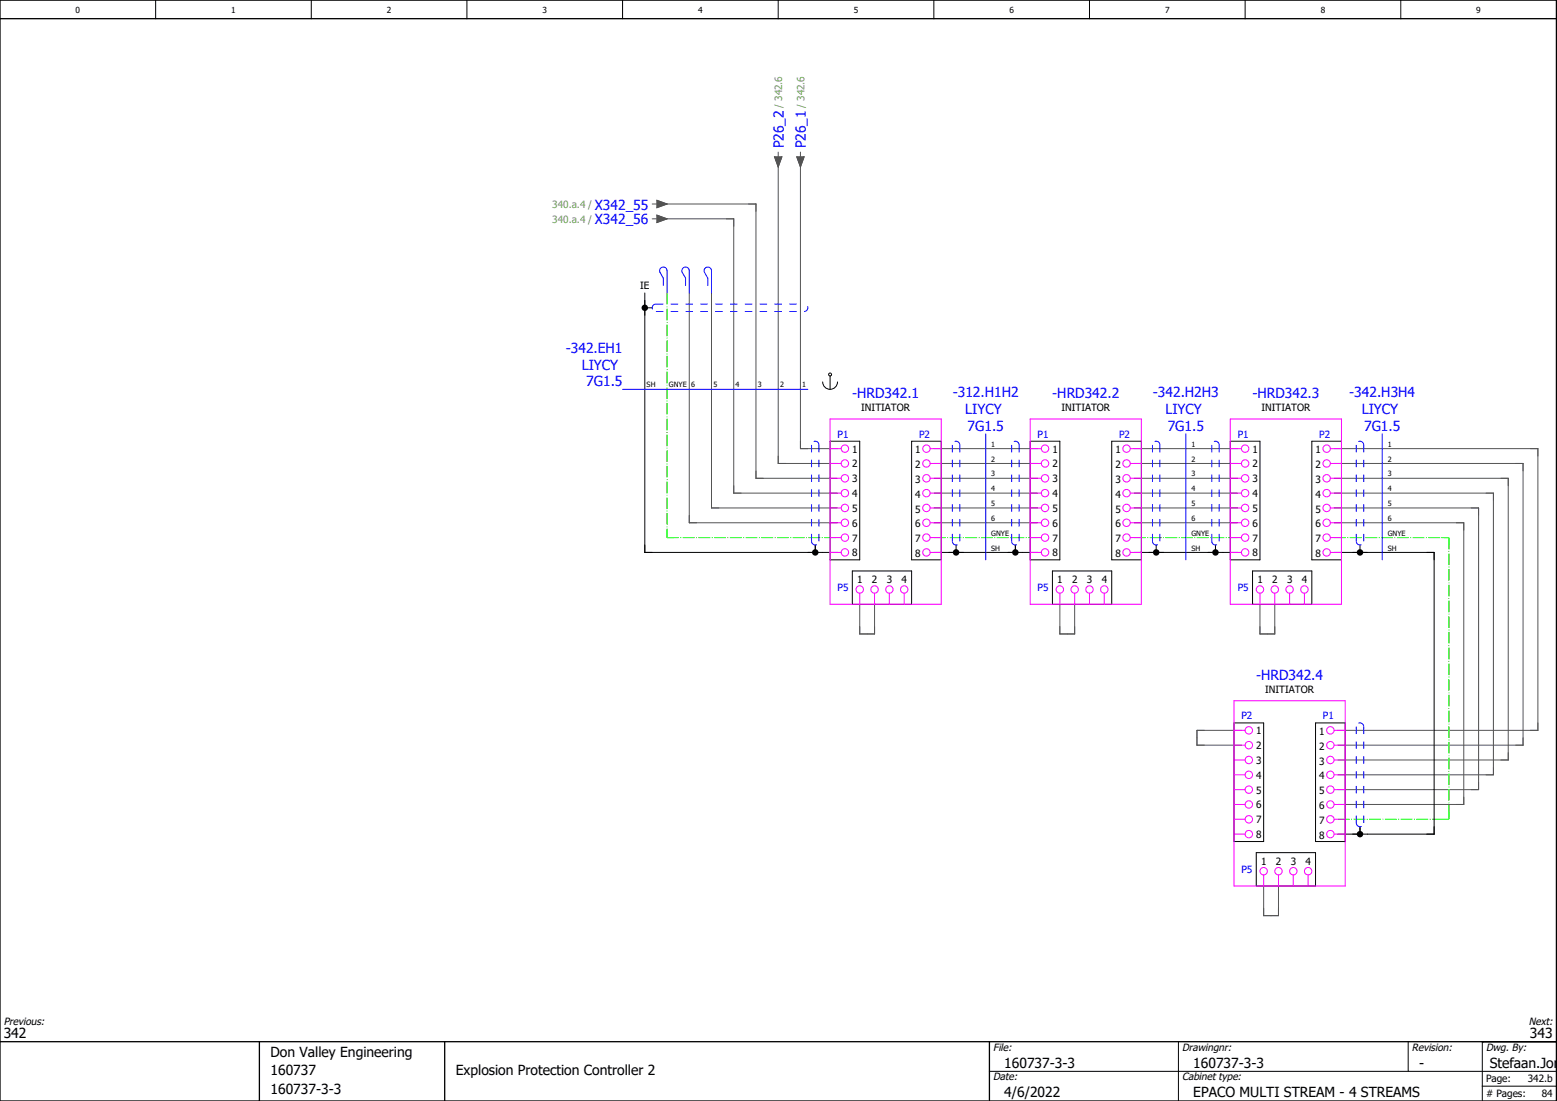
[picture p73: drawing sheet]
<svg xmlns="http://www.w3.org/2000/svg" width="420mm" height="297mm" viewBox="0 0 420 297" stroke-linecap="round" stroke-linejoin="round" font-family="sans-serif">
<defs><g id="words">
<g font-size="3.7" fill="#00f">
<text x="211.5" y="40" transform="rotate(-90 211.5 40)">P26_2</text>
<text x="217.5" y="40" transform="rotate(-90 217.5 40)">P26_1</text>
<text x="160.5" y="56.5">X342_55</text>
<text x="160.5" y="60.5">X342_56</text>
<text x="152.7" y="95.2">-342.EH1</text>
<text x="157" y="99.7">LIYCY</text>
<text x="158.2" y="104.3">7G1.5</text>
<text x="230" y="107.5">-HRD342.1</text>
<text x="257.1" y="107.2">-312.H1H2</text>
<text x="284" y="107.5">-HRD342.2</text>
<text x="311.1" y="107.2">-342.H2H3</text>
<text x="338" y="107.5">-HRD342.3</text>
<text x="364.1" y="107.2">-342.H3H4</text>
<text x="260.5" y="111.7">LIYCY</text>
<text x="314.5" y="111.7">LIYCY</text>
<text x="367.5" y="111.7">LIYCY</text>
<text x="261.1" y="116.3">7G1.5</text>
<text x="315.1" y="116.3">7G1.5</text>
<text x="368.1" y="116.3">7G1.5</text>
<text x="339" y="183.5">-HRD342.4</text>
</g>
<g font-size="3.7">
<text x="1" y="280">342</text>
<text x="412.9" y="280">343</text>
<text x="73" y="285">Don Valley Engineering</text>
<text x="73" y="290">160737</text>
<text x="123" y="290">Explosion Protection Controller 2</text>
<text x="271" y="288">160737-3-3</text>
<text x="322" y="288">160737-3-3</text>
<text x="383" y="288">-</text>
<text x="402" y="288">Stefaan.Jori</text>
<text x="73" y="295">160737-3-3</text>
<text x="271" y="296">4/6/2022</text>
<text x="322" y="296">EPACO MULTI STREAM - 4 STREAMS</text>
</g>
<g font-size="2.8">
<text x="1" y="276.5">Previous:</text>
<text x="412.6" y="276.5">Next:</text>
<text x="268" y="283.5">File:</text>
<text x="319" y="283.5">Drawingnr:</text>
<text x="381" y="283.5">Revision:</text>
<text x="401" y="283.5">Dwg. By:</text>
<text x="268" y="291.5">Date:</text>
<text x="319" y="291.5">Cabinet type:</text>
</g>
<g font-size="2.7" fill="#7ca552">
<text x="211.1" y="29" transform="rotate(-90 211.1 29)">/ 342.6</text>
<text x="217.1" y="29" transform="rotate(-90 217.1 29)">/ 342.6</text>
<text x="149" y="56.1">340.a.4 /</text>
<text x="149" y="60.1">340.a.4 /</text>
</g>
<g font-size="2.7">
<text x="172.7" y="78">IE</text>
<text x="232.4" y="111">INITIATOR</text>
<text x="286.4" y="111">INITIATOR</text>
<text x="340.4" y="111">INITIATOR</text>
<text x="230" y="122.1">1</text>
<text x="247" y="122.3">1</text>
<text x="284" y="122.1">1</text>
<text x="301" y="122.3">1</text>
<text x="338" y="122.1">1</text>
<text x="355" y="122.3">1</text>
<text x="230" y="126.1">2</text>
<text x="230" y="130.1">3</text>
<text x="247" y="126.3">2</text>
<text x="247" y="130.3">3</text>
<text x="284" y="126.1">2</text>
<text x="284" y="130.1">3</text>
<text x="301" y="126.3">2</text>
<text x="301" y="130.3">3</text>
<text x="338" y="126.1">2</text>
<text x="338" y="130.1">3</text>
<text x="355" y="126.3">2</text>
<text x="355" y="130.3">3</text>
<text x="230" y="134.1">4</text>
<text x="247" y="134.3">4</text>
<text x="284" y="134.1">4</text>
<text x="301" y="134.3">4</text>
<text x="338" y="134.1">4</text>
<text x="355" y="134.3">4</text>
<text x="230" y="138.1">5</text>
<text x="230" y="142.1">6</text>
<text x="247" y="138.3">5</text>
<text x="247" y="142.3">6</text>
<text x="284" y="138.1">5</text>
<text x="284" y="142.1">6</text>
<text x="301" y="138.3">5</text>
<text x="301" y="142.3">6</text>
<text x="338" y="138.1">5</text>
<text x="338" y="142.1">6</text>
<text x="355" y="138.3">5</text>
<text x="355" y="142.3">6</text>
<text x="230" y="146.1">7</text>
<text x="247" y="146.3">7</text>
<text x="284" y="146.1">7</text>
<text x="301" y="146.3">7</text>
<text x="338" y="146.1">7</text>
<text x="355" y="146.3">7</text>
<text x="230" y="150.1">8</text>
<text x="247" y="150.3">8</text>
<text x="284" y="150.1">8</text>
<text x="301" y="150.3">8</text>
<text x="338" y="150.1">8</text>
<text x="355" y="150.3">8</text>
<text x="231.3" y="157.3">1</text>
<text x="235.3" y="157.3">2</text>
<text x="239.3" y="157.3">3</text>
<text x="243.3" y="157.3">4</text>
<text x="285.3" y="157.3">1</text>
<text x="289.3" y="157.3">2</text>
<text x="293.3" y="157.3">3</text>
<text x="297.3" y="157.3">4</text>
<text x="339.3" y="157.3">1</text>
<text x="343.3" y="157.3">2</text>
<text x="347.3" y="157.3">3</text>
<text x="351.3" y="157.3">4</text>
<text x="341.4" y="187">INITIATOR</text>
<text x="339" y="198.1">1</text>
<text x="339" y="202.1">2</text>
<text x="356" y="198.3">1</text>
<text x="356" y="202.3">2</text>
<text x="339" y="206.1">3</text>
<text x="356" y="206.3">3</text>
<text x="339" y="210.1">4</text>
<text x="339" y="214.1">5</text>
<text x="356" y="210.3">4</text>
<text x="356" y="214.3">5</text>
<text x="339" y="218.1">6</text>
<text x="356" y="218.3">6</text>
<text x="339" y="222.1">7</text>
<text x="339" y="226.1">8</text>
<text x="356" y="222.3">7</text>
<text x="356" y="226.3">8</text>
<text x="340.3" y="233.3">1</text>
<text x="344.3" y="233.3">2</text>
<text x="348.3" y="233.3">3</text>
<text x="352.3" y="233.3">4</text>
<text x="401" y="292">Page:</text>
<text x="412.3" y="292">342.b</text>
<text x="401" y="296"># Pages:</text>
<text x="416.1" y="296">84</text>
</g>
<g font-size="2.7" fill="#00f">
<text x="226" y="118.1">P1</text>
<text x="248" y="118.1">P2</text>
<text x="280" y="118.1">P1</text>
<text x="302" y="118.1">P2</text>
<text x="334" y="118.1">P1</text>
<text x="356" y="118.1">P2</text>
<text x="226" y="159.5">P5</text>
<text x="280" y="159.5">P5</text>
<text x="334" y="159.5">P5</text>
<text x="335" y="194.1">P2</text>
<text x="357" y="194.1">P1</text>
<text x="335" y="235.5">P5</text>
</g>
<g font-size="2.3">
<text x="20.4" y="3.6">0</text>
<text x="62.4" y="3.6">1</text>
<text x="104.4" y="3.6">2</text>
<text x="146.4" y="3.6">3</text>
<text x="188.4" y="3.6">4</text>
<text x="230.4" y="3.6">5</text>
<text x="272.4" y="3.6">6</text>
<text x="314.4" y="3.6">7</text>
<text x="356.4" y="3.6">8</text>
<text x="398.4" y="3.6">9</text>
</g>
<g font-size="2">
<text x="174.5" y="104.5">SH</text>
<text x="180.5" y="104.5">GNYE</text>
<text x="186.5" y="104.5">6</text>
<text x="192.5" y="104.5">5</text>
<text x="198.5" y="104.5">4</text>
<text x="204.5" y="104.5">3</text>
<text x="210.5" y="104.5">2</text>
<text x="216.5" y="104.5">1</text>
<text x="267.5" y="120.5">1</text>
<text x="267.5" y="124.5">2</text>
<text x="321.5" y="120.5">1</text>
<text x="321.5" y="124.5">2</text>
<text x="374.5" y="120.5">1</text>
<text x="374.5" y="124.5">2</text>
<text x="267.5" y="128.5">3</text>
<text x="321.5" y="128.5">3</text>
<text x="374.5" y="128.5">3</text>
<text x="267.5" y="132.5">4</text>
<text x="267.5" y="136.5">5</text>
<text x="321.5" y="132.5">4</text>
<text x="321.5" y="136.5">5</text>
<text x="374.5" y="132.5">4</text>
<text x="374.5" y="136.5">5</text>
<text x="267.5" y="140.5">6</text>
<text x="321.5" y="140.5">6</text>
<text x="374.5" y="140.5">6</text>
<text x="267.5" y="148.5">SH</text>
<text x="267.5" y="144.5">GNYE</text>
<text x="321.5" y="148.5">SH</text>
<text x="321.5" y="144.5">GNYE</text>
<text x="374.5" y="144.5">GNYE</text>
<text x="374.5" y="148.5">SH</text>
</g>
</g></defs>
<g fill="none" stroke="#000" stroke-width=".27">
<path d="M42 0v5M84 0v5M126 0v5M168 0v5M210 0v5M252 0v5M294 0v5M336 0v5M378 0v5M174 79v70h52M174 83h2M222 103a2 2 0 0 0 2 2 2 2 0 0 0 2-2"/>
<path d="M224 119h8v32h-8zM224 101.5v3.5M246 119h8v32h-8zM278 119h8v32h-8zM300 119h8v32h-8zM332 119h8v32h-8zM354 119h8v32h-8zM220 147v2M230 154h16v9h-16zM252 149h28M258 147v2M274 147v2"/>
<path d="M284 154h16v9h-16zM306 149h28M312 147v2M328 147v2M338 154h16v9h-16zM360 149h27v76h-26M367 147v2M333 195h8v32h-8zM355 195h8v32h-8zM339 230h16v9h-16zM367 223v2M267 289h153"/>
<path d="M318 281v16M380 281v8M400 293h20M400 281v16"/>
<circle cx="224" cy="101" r=".4"/>
</g>
<path d="M0 5h420M0 0h420v297h-420zM0 281h420M70 281v16M120 281v16M267 281v16" fill="none" stroke="#000" stroke-width=".35"/>
<g fill="#000">
<circle cx="174" cy="83" r=".88"/>
<circle cx="220" cy="149" r=".88"/>
<circle cx="258" cy="149" r=".88"/>
<circle cx="274" cy="149" r=".88"/>
<circle cx="312" cy="149" r=".88"/>
<circle cx="328" cy="149" r=".88"/>
<circle cx="367" cy="149" r=".88"/>
<circle cx="367" cy="225" r=".88"/>
<circle cx="400" cy="281" r=".17"/>
<circle cx="420" cy="281" r=".17"/>
</g>
<g fill="none" stroke="#545454" stroke-width=".27">
<path d="M176 55h1.3M176 59h1.3M177.3 58l2.7 1-2.7 1M177.3 54l2.7 1-2.7 1M178 55h26v74h22M178 59h20v74h28M209 42.3l1 2.7 1-2.7M210 44v81h16M210 41v1.3M215 42.3l1 2.7 1-2.7M216 44v77h10M216 41v1.3"/>
<path d="M186 79v62h40M192 79v58h34M252 121h28M252 125h28M252 129h28M252 133h28M252 137h28M306 121h28M306 125h28M306 129h28M306 133h28M306 137h28"/>
<path d="M360 121h55v76h-54M360 125h51v76h-50M360 129h47v76h-46M360 133h43v76h-42M360 137h39v76h-38M252 141h28M306 141h28M360 141h35v76h-34M232 163v8h4v-8M286 163v8h4v-8M340 163v8h4v-8M335 197h-12v4h12"/>
<path d="M341 239v8h4v-8"/>
</g>
<g fill="none" stroke="#0f0" stroke-width=".27" stroke-dasharray="3.2 .4 .3 .4" stroke-linecap="butt">
<path d="M180 79v66M180 145h46M180 143v2M180 145h2M252 145h28M306 145h28M360 145h31M389 145h2M391 145v76M391 145v2M391 219v2M361 221h30"/>
<path d="M389 221h2"/>
</g>
<g fill="none" stroke="#f0f" stroke-width=".27">
<path d="M224 113h30v50h-30zM278 113h30v50h-30zM332 113h30v50h-30zM224 121h3M224 125h3M224 129h3M224 133h3M224 137h3M251 121h3M251 125h3M251 129h3M251 133h3"/>
<path d="M251 137h3M278 121h3M278 125h3M278 129h3M278 133h3M278 137h3M305 121h3M305 125h3M305 129h3M305 133h3M305 137h3M332 121h3"/>
<path d="M332 125h3M332 129h3M332 133h3M332 137h3M359 121h3M359 125h3M359 129h3M359 133h3M359 137h3M224 141h3M224 145h3M224 149h3"/>
<path d="M251 141h3M251 145h3M251 149h3M278 141h3M278 145h3M278 149h3M305 141h3M305 145h3M305 149h3M332 141h3M332 145h3M332 149h3"/>
<path d="M359 141h3M359 145h3M359 149h3M232 160v3M236 160v3M240 160v3M244 160v3M286 160v3M290 160v3M294 160v3M298 160v3M340 160v3"/>
<path d="M344 160v3M348 160v3M352 160v3M333 189h30v50h-30zM333 197h3M360 197h3M333 201h3M333 205h3M333 209h3M333 213h3M333 217h3M360 201h3"/>
<path d="M360 205h3M360 209h3M360 213h3M360 217h3M333 221h3M333 225h3M341 236v3M345 236v3M349 236v3M353 236v3M360 221h3M360 225h3"/>
<circle cx="228" cy="133" r="1"/>
<circle cx="228" cy="125" r="1"/>
<circle cx="228" cy="129" r="1"/>
<circle cx="228" cy="137" r="1"/>
<circle cx="228" cy="121" r="1"/>
<circle cx="250" cy="133" r="1"/>
<circle cx="250" cy="125" r="1"/>
<circle cx="250" cy="129" r="1"/>
<circle cx="250" cy="137" r="1"/>
<circle cx="250" cy="121" r="1"/>
<circle cx="282" cy="133" r="1"/>
<circle cx="282" cy="125" r="1"/>
<circle cx="282" cy="129" r="1"/>
<circle cx="282" cy="137" r="1"/>
<circle cx="282" cy="121" r="1"/>
<circle cx="304" cy="133" r="1"/>
<circle cx="304" cy="125" r="1"/>
<circle cx="304" cy="129" r="1"/>
<circle cx="304" cy="137" r="1"/>
<circle cx="304" cy="121" r="1"/>
<circle cx="336" cy="133" r="1"/>
<circle cx="336" cy="125" r="1"/>
<circle cx="336" cy="129" r="1"/>
<circle cx="336" cy="137" r="1"/>
<circle cx="336" cy="121" r="1"/>
<circle cx="358" cy="133" r="1"/>
<circle cx="358" cy="125" r="1"/>
<circle cx="358" cy="129" r="1"/>
<circle cx="358" cy="137" r="1"/>
<circle cx="358" cy="121" r="1"/>
<circle cx="228" cy="145" r="1"/>
<circle cx="228" cy="141" r="1"/>
<circle cx="228" cy="149" r="1"/>
<circle cx="232" cy="159" r="1"/>
<circle cx="236" cy="159" r="1"/>
<circle cx="240" cy="159" r="1"/>
<circle cx="244" cy="159" r="1"/>
<circle cx="250" cy="145" r="1"/>
<circle cx="250" cy="141" r="1"/>
<circle cx="250" cy="149" r="1"/>
<circle cx="282" cy="145" r="1"/>
<circle cx="282" cy="141" r="1"/>
<circle cx="282" cy="149" r="1"/>
<circle cx="286" cy="159" r="1"/>
<circle cx="290" cy="159" r="1"/>
<circle cx="294" cy="159" r="1"/>
<circle cx="298" cy="159" r="1"/>
<circle cx="304" cy="145" r="1"/>
<circle cx="304" cy="141" r="1"/>
<circle cx="304" cy="149" r="1"/>
<circle cx="336" cy="145" r="1"/>
<circle cx="336" cy="141" r="1"/>
<circle cx="336" cy="149" r="1"/>
<circle cx="340" cy="159" r="1"/>
<circle cx="344" cy="159" r="1"/>
<circle cx="348" cy="159" r="1"/>
<circle cx="352" cy="159" r="1"/>
<circle cx="358" cy="145" r="1"/>
<circle cx="358" cy="141" r="1"/>
<circle cx="358" cy="149" r="1"/>
<circle cx="337" cy="197" r="1"/>
<circle cx="359" cy="197" r="1"/>
<circle cx="337" cy="201" r="1"/>
<circle cx="337" cy="205" r="1"/>
<circle cx="337" cy="213" r="1"/>
<circle cx="337" cy="217" r="1"/>
<circle cx="337" cy="209" r="1"/>
<circle cx="359" cy="201" r="1"/>
<circle cx="359" cy="205" r="1"/>
<circle cx="359" cy="213" r="1"/>
<circle cx="359" cy="217" r="1"/>
<circle cx="359" cy="209" r="1"/>
<circle cx="337" cy="221" r="1"/>
<circle cx="337" cy="225" r="1"/>
<circle cx="341" cy="235" r="1"/>
<circle cx="345" cy="235" r="1"/>
<circle cx="349" cy="235" r="1"/>
<circle cx="353" cy="235" r="1"/>
<circle cx="359" cy="221" r="1"/>
<circle cx="359" cy="225" r="1"/>
</g>
<path d="M179 77v-2l-.9-1.5a1 1 0 0 1 .7-1.4 1 1 0 0 1 1.2 .9v6M185 77v-2l-.9-1.5a1 1 0 0 1 .7-1.4 1 1 0 0 1 1.2 .9v6M191 77v-2l-.9-1.5a1 1 0 0 1 .7-1.4 1 1 0 0 1 1.2 .9v6M168 105h50M266 117v34M320 117v34M373 117v34" fill="none" stroke="#00f" stroke-width=".27"/>
<g fill="none" stroke="#00f" stroke-width=".27" stroke-dasharray="2 2" stroke-linecap="butt">
<path d="M177 84h40M177 82h40M177 82a1 1 0 0 0-1 1 1 1 0 0 0 1 1M217 84a1 1 0 0 0 1-1 1 1 0 0 0-1-1M219 120v26M221 120v26M221 120a1 1 0 0 0-1-1 1 1 0 0 0-1 1M257 120v26M259 120v26M259 120a1 1 0 0 0-1-1 1 1 0 0 0-1 1M273 120v26M275 120v26"/>
<path d="M275 120a1 1 0 0 0-1-1 1 1 0 0 0-1 1M311 120v26M313 120v26M313 120a1 1 0 0 0-1-1 1 1 0 0 0-1 1M327 120v26M329 120v26M329 120a1 1 0 0 0-1-1 1 1 0 0 0-1 1M366 120v26M368 120v26M368 120a1 1 0 0 0-1-1 1 1 0 0 0-1 1M219 146a1 1 0 0 0 1 1 1 1 0 0 0 1-1M257 146a1 1 0 0 0 1 1 1 1 0 0 0 1-1"/>
<path d="M273 146a1 1 0 0 0 1 1 1 1 0 0 0 1-1M311 146a1 1 0 0 0 1 1 1 1 0 0 0 1-1M327 146a1 1 0 0 0 1 1 1 1 0 0 0 1-1M366 146a1 1 0 0 0 1 1 1 1 0 0 0 1-1M366 196v26M368 196v26M368 196a1 1 0 0 0-1-1 1 1 0 0 0-1 1M366 222a1 1 0 0 0 1 1 1 1 0 0 0 1-1"/>
</g>
<g fill="#545454" stroke="#545454" stroke-width=".27">
<path d="M209 42.3h2l-1 2.7z"/>
<path d="M215 42.3h2l-1 2.7z"/>
<path d="M177.3 58l2.7 1-2.7 1z"/>
<path d="M177.3 54l2.7 1-2.7 1z"/>
</g>
<use href="#words"/>
</svg>
